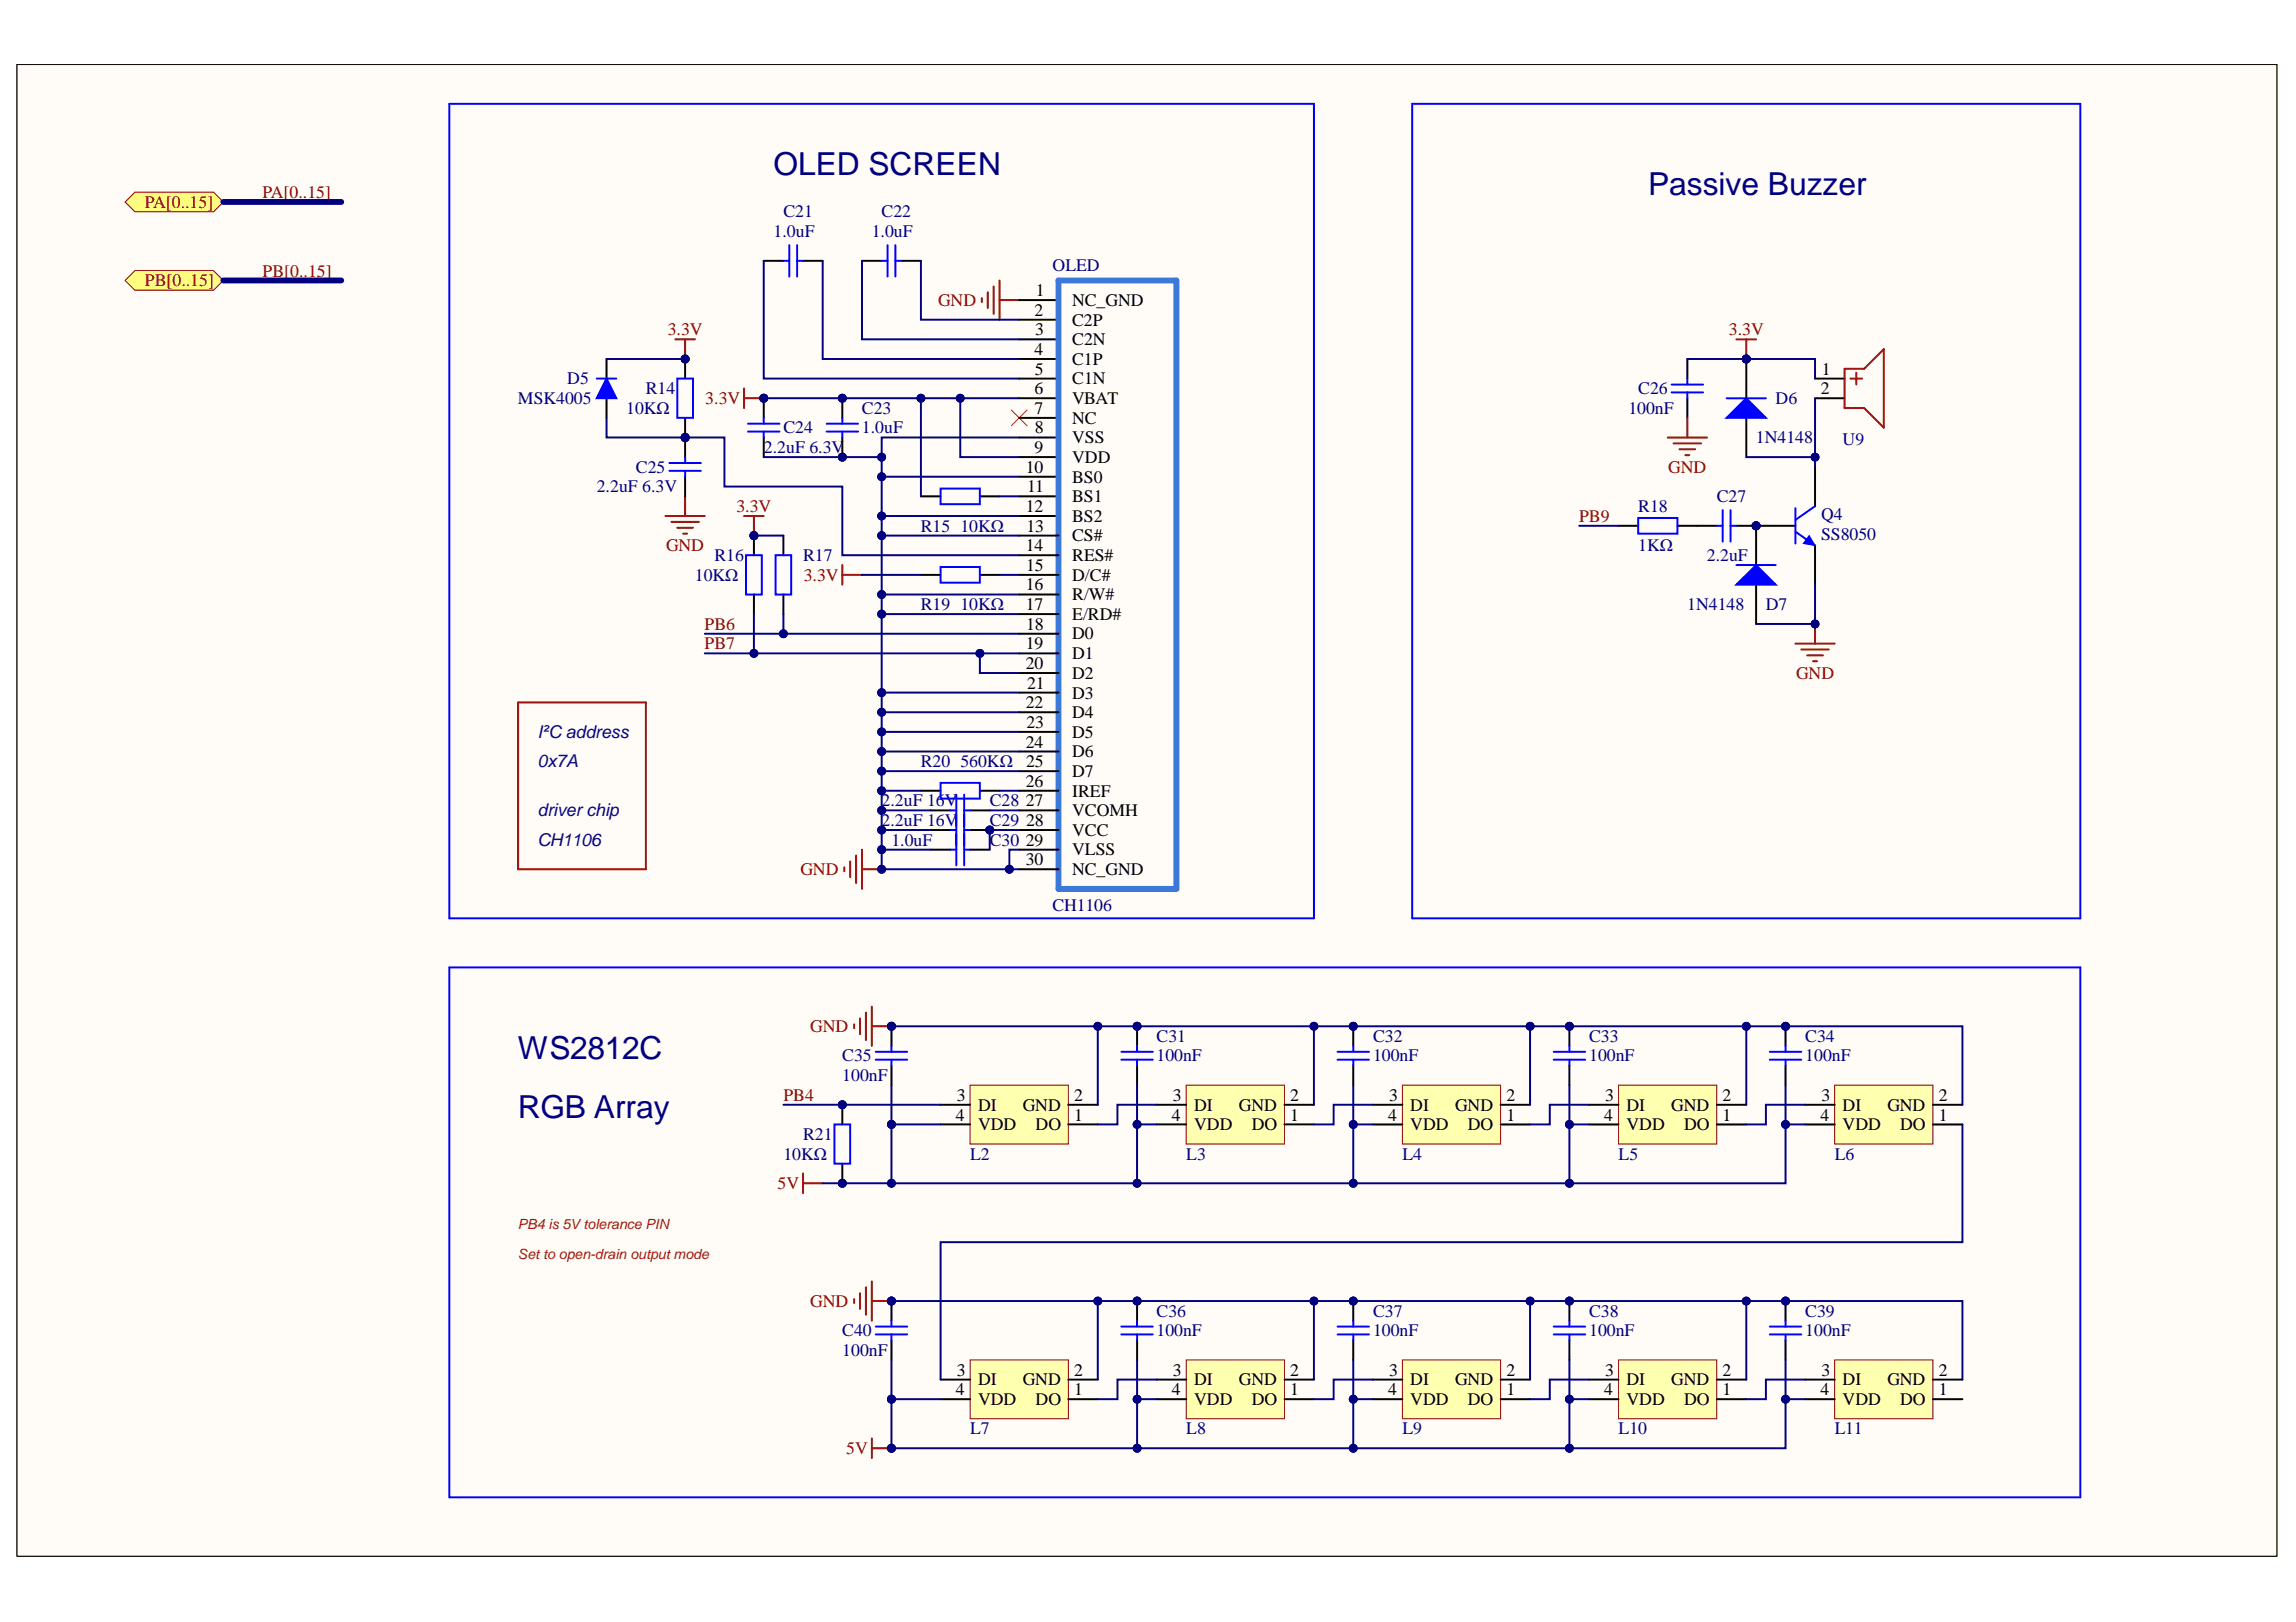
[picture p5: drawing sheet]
<svg xmlns="http://www.w3.org/2000/svg" width="297mm" height="210mm" viewBox="0 0 297 210" stroke-linecap="round" stroke-linejoin="round" font-family="sans-serif">
<defs><g id="words">
<g font-size="4.1" fill="#000080">
<text x="100.1" y="22.7">OLED SCREEN</text>
<text x="213.2" y="25.2">Passive Buzzer</text>
<text x="67" y="137">WS2812C</text>
<text x="67" y="144.6">RGB Array</text>
</g>
<g font-size="2.3" fill="#800000">
<text x="18.7" y="26.9">PA[0..15]</text>
<text x="34" y="25.6">PA[0..15]</text>
<text x="34" y="35.8">PB[0..15]</text>
<text x="18.7" y="37.1">PB[0..15]</text>
<text x="121.4" y="39.6">GND</text>
<text x="86.4" y="43.4">3.3V</text>
<text x="223.7" y="43.4">3.3V</text>
<text x="91.2" y="52.3">3.3V</text>
<text x="215.8" y="61.2">GND</text>
<text x="86.2" y="71.3">GND</text>
<text x="95.3" y="66.3">3.3V</text>
<text x="204.3" y="67.5">PB9</text>
<text x="104" y="75.1">3.3V</text>
<text x="91.2" y="81.5">PB6</text>
<text x="91.2" y="84">PB7</text>
<text x="232.4" y="87.8">GND</text>
<text x="103.6" y="113.2">GND</text>
<text x="104.8" y="133.6">GND</text>
<text x="101.4" y="142.5">PB4</text>
<text x="100.6" y="153.9">5V</text>
<text x="104.8" y="169.1">GND</text>
<text x="109.5" y="188.2">5V</text>
</g>
<g font-size="2.3" fill="#000080">
<text x="101.4" y="28.1">C21</text>
<text x="114.1" y="28.1">C22</text>
<text x="100.1" y="30.7">1.0uF</text>
<text x="112.8" y="30.7">1.0uF</text>
<text x="136.2" y="35">OLED</text>
<text x="67" y="52.3">MSK4005</text>
<text x="73.4" y="49.7">D5</text>
<text x="81" y="53.5">10KΩ</text>
<text x="83.5" y="51">R14</text>
<text x="111.5" y="53.5">C23</text>
<text x="210.7" y="53.5">100nF</text>
<text x="211.9" y="51">C26</text>
<text x="229.7" y="52.3">D6</text>
<text x="98.8" y="58.6">2.2uF 6.3V</text>
<text x="101.4" y="56.1">C24</text>
<text x="111.5" y="56.1">1.0uF</text>
<text x="227.2" y="57.4">1N4148</text>
<text x="238.4" y="57.6">U9</text>
<text x="77.2" y="63.7">2.2uF 6.3V</text>
<text x="82.3" y="61.2">C25</text>
<text x="222.1" y="65">C27</text>
<text x="119.1" y="68.8">R15</text>
<text x="124.2" y="68.8">10KΩ</text>
<text x="211.9" y="66.3">R18</text>
<text x="211.9" y="71.3">1KΩ</text>
<text x="235.6" y="67.3">Q4</text>
<text x="235.6" y="69.8">SS8050</text>
<text x="89.9" y="75.1">10KΩ</text>
<text x="92.4" y="72.6">R16</text>
<text x="103.9" y="72.6">R17</text>
<text x="220.8" y="72.6">2.2uF</text>
<text x="119.1" y="78.9">R19</text>
<text x="124.2" y="78.9">10KΩ</text>
<text x="218.3" y="78.9">1N4148</text>
<text x="228.4" y="78.9">D7</text>
<text x="119.1" y="99.3">R20</text>
<text x="124.2" y="99.3">560KΩ</text>
<text x="114.1" y="104.3">2.2uF 16V</text>
<text x="114.1" y="106.9">2.2uF 16V</text>
<text x="128.1" y="104.3">C28</text>
<text x="128.1" y="106.9">C29</text>
<text x="115.3" y="109.4">1.0uF</text>
<text x="128.1" y="109.4">C30</text>
<text x="136.2" y="117.8">CH1106</text>
<text x="109" y="137.4">C35</text>
<text x="149.6" y="134.8">C31</text>
<text x="149.6" y="137.4">100nF</text>
<text x="177.6" y="134.8">C32</text>
<text x="177.6" y="137.4">100nF</text>
<text x="205.6" y="134.8">C33</text>
<text x="205.6" y="137.4">100nF</text>
<text x="233.6" y="134.8">C34</text>
<text x="233.6" y="137.4">100nF</text>
<text x="109" y="139.9">100nF</text>
<text x="103.9" y="147.5">R21</text>
<text x="101.4" y="150.1">10KΩ</text>
<text x="125.5" y="150.1">L2</text>
<text x="153.5" y="150.1">L3</text>
<text x="181.4" y="150.1">L4</text>
<text x="209.4" y="150.1">L5</text>
<text x="237.4" y="150.1">L6</text>
<text x="109" y="172.9">C40</text>
<text x="149.6" y="170.4">C36</text>
<text x="149.6" y="172.9">100nF</text>
<text x="177.6" y="170.4">C37</text>
<text x="177.6" y="172.9">100nF</text>
<text x="205.6" y="170.4">C38</text>
<text x="205.6" y="172.9">100nF</text>
<text x="233.6" y="170.4">C39</text>
<text x="233.6" y="172.9">100nF</text>
<text x="109" y="175.5">100nF</text>
<text x="125.5" y="185.6">L7</text>
<text x="153.5" y="185.6">L8</text>
<text x="181.4" y="185.6">L9</text>
<text x="209.4" y="185.6">L10</text>
<text x="237.4" y="185.6">L11</text>
</g>
<g font-size="2.3">
<text x="133.8" y="40.9">2</text>
<text x="134" y="38.3">1</text>
<text x="138.7" y="39.6">NC_GND</text>
<text x="133.8" y="45.9">4</text>
<text x="133.9" y="43.4">3</text>
<text x="138.7" y="42.1">C2P</text>
<text x="138.7" y="44.7">C2N</text>
<text x="138.7" y="47.2">C1P</text>
<text x="133.8" y="51">6</text>
<text x="133.8" y="53.5">7</text>
<text x="133.9" y="48.5">5</text>
<text x="138.7" y="49.7">C1N</text>
<text x="138.7" y="52.3">VBAT</text>
<text x="235.5" y="51">2</text>
<text x="235.7" y="48.5">1</text>
<text x="133.8" y="58.6">9</text>
<text x="133.9" y="56.1">8</text>
<text x="138.7" y="54.8">NC</text>
<text x="138.7" y="57.4">VSS</text>
<text x="138.7" y="59.9">VDD</text>
<text x="132.7" y="61.2">10</text>
<text x="132.9" y="63.7">11</text>
<text x="138.7" y="62.5">BS0</text>
<text x="138.7" y="65">BS1</text>
<text x="132.7" y="66.3">12</text>
<text x="132.7" y="71.3">14</text>
<text x="132.8" y="68.8">13</text>
<text x="138.7" y="67.5">BS2</text>
<text x="138.7" y="70.1">CS#</text>
<text x="132.7" y="76.4">16</text>
<text x="132.7" y="73.9">15</text>
<text x="138.7" y="72.6">RES#</text>
<text x="138.7" y="75.1">D/C#</text>
<text x="138.7" y="77.7">R/W#</text>
<text x="132.7" y="78.9">17</text>
<text x="132.7" y="81.5">18</text>
<text x="138.7" y="80.2">E/RD#</text>
<text x="138.7" y="82.8">D0</text>
<text x="132.7" y="84">19</text>
<text x="132.7" y="86.6">20</text>
<text x="132.9" y="89.1">21</text>
<text x="138.7" y="85.3">D1</text>
<text x="138.7" y="87.8">D2</text>
<text x="132.7" y="91.7">22</text>
<text x="132.8" y="94.2">23</text>
<text x="138.7" y="90.4">D3</text>
<text x="138.7" y="92.9">D4</text>
<text x="138.7" y="95.5">D5</text>
<text x="132.7" y="96.7">24</text>
<text x="132.7" y="101.8">26</text>
<text x="132.7" y="99.3">25</text>
<text x="138.7" y="98">D6</text>
<text x="138.7" y="100.5">D7</text>
<text x="132.7" y="104.3">27</text>
<text x="132.7" y="106.9">28</text>
<text x="138.7" y="103.1">IREF</text>
<text x="138.7" y="105.6">VCOMH</text>
<text x="132.7" y="109.4">29</text>
<text x="132.7" y="112">30</text>
<text x="138.7" y="108.2">VCC</text>
<text x="138.7" y="110.7">VLSS</text>
<text x="138.7" y="113.2">NC_GND</text>
<text x="123.8" y="142.5">3</text>
<text x="126.5" y="143.7">DI</text>
<text x="132.3" y="143.7">GND</text>
<text x="139" y="142.5">2</text>
<text x="151.7" y="142.5">3</text>
<text x="154.5" y="143.7">DI</text>
<text x="160.3" y="143.7">GND</text>
<text x="166.9" y="142.5">2</text>
<text x="179.7" y="142.5">3</text>
<text x="182.5" y="143.7">DI</text>
<text x="188.3" y="143.7">GND</text>
<text x="194.9" y="142.5">2</text>
<text x="207.7" y="142.5">3</text>
<text x="210.4" y="143.7">DI</text>
<text x="216.2" y="143.7">GND</text>
<text x="222.9" y="142.5">2</text>
<text x="235.6" y="142.5">3</text>
<text x="238.4" y="143.7">DI</text>
<text x="244.2" y="143.7">GND</text>
<text x="250.8" y="142.5">2</text>
<text x="123.7" y="145">4</text>
<text x="126.5" y="146.3">VDD</text>
<text x="134" y="146.3">DO</text>
<text x="139" y="145">1</text>
<text x="151.6" y="145">4</text>
<text x="154.5" y="146.3">VDD</text>
<text x="161.9" y="146.3">DO</text>
<text x="166.9" y="145">1</text>
<text x="179.6" y="145">4</text>
<text x="182.5" y="146.3">VDD</text>
<text x="189.9" y="146.3">DO</text>
<text x="194.9" y="145">1</text>
<text x="207.5" y="145">4</text>
<text x="210.4" y="146.3">VDD</text>
<text x="217.9" y="146.3">DO</text>
<text x="222.9" y="145">1</text>
<text x="235.5" y="145">4</text>
<text x="238.4" y="146.3">VDD</text>
<text x="245.8" y="146.3">DO</text>
<text x="250.8" y="145">1</text>
<text x="123.8" y="178">3</text>
<text x="126.5" y="179.3">DI</text>
<text x="132.3" y="179.3">GND</text>
<text x="139" y="178">2</text>
<text x="151.7" y="178">3</text>
<text x="154.5" y="179.3">DI</text>
<text x="160.3" y="179.3">GND</text>
<text x="166.9" y="178">2</text>
<text x="179.7" y="178">3</text>
<text x="182.5" y="179.3">DI</text>
<text x="188.3" y="179.3">GND</text>
<text x="194.9" y="178">2</text>
<text x="207.7" y="178">3</text>
<text x="210.4" y="179.3">DI</text>
<text x="216.2" y="179.3">GND</text>
<text x="222.9" y="178">2</text>
<text x="235.6" y="178">3</text>
<text x="238.4" y="179.3">DI</text>
<text x="244.2" y="179.3">GND</text>
<text x="250.8" y="178">2</text>
<text x="123.7" y="180.6">4</text>
<text x="126.5" y="181.8">VDD</text>
<text x="134" y="181.8">DO</text>
<text x="139" y="180.6">1</text>
<text x="151.6" y="180.6">4</text>
<text x="154.5" y="181.8">VDD</text>
<text x="161.9" y="181.8">DO</text>
<text x="166.9" y="180.6">1</text>
<text x="179.6" y="180.6">4</text>
<text x="182.5" y="181.8">VDD</text>
<text x="189.9" y="181.8">DO</text>
<text x="194.9" y="180.6">1</text>
<text x="207.5" y="180.6">4</text>
<text x="210.4" y="181.8">VDD</text>
<text x="217.9" y="181.8">DO</text>
<text x="222.9" y="180.6">1</text>
<text x="235.5" y="180.6">4</text>
<text x="238.4" y="181.8">VDD</text>
<text x="245.8" y="181.8">DO</text>
<text x="250.8" y="180.6">1</text>
</g>
<g font-size="2.3" fill="#11037f">
<text x="69.5" y="95.5">I²C address</text>
<text x="69.5" y="99.3">0x7A</text>
<text x="69.5" y="105.6">driverchip</text>
<text x="69.5" y="109.5">CH1106</text>
</g>
<g font-size="1.8" fill="#f00">
<text x="67" y="159.1">PB4 is 5Vtolerance PIN</text>
<text x="67" y="162.9">Set to open-drain output mode</text>
</g>
</g></defs>
<path d="M2.2 8.4h292.4v193h-292.4z" fill-rule="evenodd" fill="#fffcf8"/>
<path d="M2.2 8.4h292.4v193h-292.4z" fill="none" stroke="#000" stroke-width=".13"/>
<path d="M2.2 8.4h292.4v193h-292.4z" fill-rule="evenodd" fill="#fffcf8"/>
<path d="M2.2 8.4h292.4v193h-292.4z" fill="none" stroke="#000" stroke-width=".13"/>
<path d="M16.2 26.1l1.3-1.2h10.1l1.3 1.2-1.3 1.3h-10.1z" fill-rule="evenodd" fill="#ffff80"/>
<path d="M16.2 26.1l1.3-1.2h10.1l1.3 1.2-1.3 1.3h-10.1z" fill="none" stroke="#800000" stroke-width=".13"/>
<path d="M16.2 36.3l1.3-1.3h10.1l1.3 1.3-1.3 1.3h-10.1z" fill-rule="evenodd" fill="#ffff80"/>
<path d="M16.2 36.3l1.3-1.3h10.1l1.3 1.3-1.3 1.3h-10.1z" fill="none" stroke="#800000" stroke-width=".13"/>
<path d="M127 38.6v.5M127.8 37.8v2.1M128.5 37.1v3.5M129.3 36.3v5.1M129.3 38.8h2.6M86.1 66.8h5.1M86.9 67.5h3.5M87.6 68.3h2.1M88.4 69.1h.5M88.6 64.2v2.6" fill="none" stroke="#800000" stroke-width=".25"/>
<path d="M120.4 104.9h2.6M125.5 104.9h2.5" fill="none" stroke="#000" stroke-width=".25"/>
<path d="M123 104.9h.7M123.7 102.8v4.1M124.7 102.8v4.1M124.7 104.9h.8" fill="none" stroke="#00f" stroke-width=".25"/>
<circle cx="128" cy="107.4" r=".51" fill="#000080"/>
<circle cx="128" cy="107.4" r=".51" fill="none" stroke="#000080" stroke-width=".13"/>
<path d="M125.5 107.4h2.5" fill="none" stroke="#000" stroke-width=".25"/>
<circle cx="128" cy="107.4" r=".51" fill="#000080"/>
<circle cx="128" cy="107.4" r=".51" fill="none" stroke="#000080" stroke-width=".13"/>
<g fill="none" stroke="#000" stroke-width=".25">
<path d="M131.9 38.8h5M78.5 46.5v2.5M78.5 51.5v2.6M131.9 41.4h5M131.9 43.9h5M131.9 46.5h5M131.9 49h5M131.9 51.5h5M131.9 54.1h5M131.9 56.6h5M131.9 59.2h5M131.9 61.7h5"/>
<path d="M131.9 64.2h5M131.9 66.8h5M131.9 69.3h5M131.9 71.9h5M131.9 74.4h5M131.9 76.9h5M131.9 79.5h5M131.9 82h5M131.9 84.6h5M131.9 87.1h5M131.9 89.6h5M131.9 92.2h5"/>
<path d="M131.9 94.7h5M131.9 97.3h5M131.9 99.8h5M120.4 107.4h2.6M131.9 107.4h5M131.9 102.3h5M131.9 104.9h5M131.9 110h5M131.9 112.5h5"/>
</g>
<path d="M123 107.4h.7M123.7 105.4v4M124.7 105.4v4M124.7 107.4h.8" fill="none" stroke="#00f" stroke-width=".25"/>
<path d="M130.8 53.1l2.1 2M132.9 53.1l-2.1 2" fill="none" stroke="#f00" stroke-width=".13"/>
<path d="M136.9 36.3h15.3v78.7h-15.3z" fill="none" stroke="#3c78d8" stroke-width=".76"/>
<path d="M78.5 49l1.2 2.5h-2.5z" fill="#00f"/>
<path d="M77.2 49h2.5M78.5 49l1.2 2.5h-2.5zM121.7 63.2h5.1v2h-5.1zM121.7 73.4h5.1v2h-5.1z" fill="none" stroke="#00f" stroke-width=".25"/>
<path d="M119.1 64.2h2.6M119.1 74.4h2.6M126.8 64.2h2.5M126.8 74.4h2.5" fill="none" stroke="#000" stroke-width=".25"/>
<circle cx="97.5" cy="69.3" r=".51" fill="#000080"/>
<circle cx="97.5" cy="69.3" r=".51" fill="none" stroke="#000080" stroke-width=".13"/>
<path d="M97.5 69.3v2.6" fill="none" stroke="#000" stroke-width=".25"/>
<circle cx="97.5" cy="69.3" r=".51" fill="#000080"/>
<circle cx="97.5" cy="69.3" r=".51" fill="none" stroke="#000080" stroke-width=".13"/>
<path d="M97.5 76.9v2.6M101.3 69.3v2.6M101.3 76.9v2.6" fill="none" stroke="#000" stroke-width=".25"/>
<path d="M96.5 71.9h2.1v5h-2.1zM100.3 71.9h2.1v5h-2.1z" fill="none" stroke="#00f" stroke-width=".25"/>
<circle cx="88.6" cy="46.5" r=".51" fill="#000080"/>
<circle cx="88.6" cy="46.5" r=".51" fill="none" stroke="#000080" stroke-width=".13"/>
<circle cx="88.6" cy="56.6" r=".51" fill="#000080"/>
<circle cx="88.6" cy="56.6" r=".51" fill="none" stroke="#000080" stroke-width=".13"/>
<path d="M88.6 46.5v2.5" fill="none" stroke="#000" stroke-width=".25"/>
<circle cx="88.6" cy="46.5" r=".51" fill="#000080"/>
<circle cx="88.6" cy="46.5" r=".51" fill="none" stroke="#000080" stroke-width=".13"/>
<path d="M88.6 54.1v2.5" fill="none" stroke="#000" stroke-width=".25"/>
<circle cx="88.6" cy="56.6" r=".51" fill="#000080"/>
<circle cx="88.6" cy="56.6" r=".51" fill="none" stroke="#000080" stroke-width=".13"/>
<path d="M101.3 33.8h.8M102.1 31.7v4.1M103.1 31.7v4.1M103.1 33.8h.8M114.1 33.8h.7M114.8 31.7v4.1M115.8 33.8h.8M115.8 31.7v4.1M87.6 49h2.1v5.1h-2.1zM121.7 101.3h5.1v2h-5.1z" fill="none" stroke="#00f" stroke-width=".25"/>
<path d="M98.8 33.8h2.5M103.9 33.8h2.5M111.5 33.8h2.6M116.6 33.8h2.5M119.1 102.3h2.6M126.8 102.3h2.5" fill="none" stroke="#000" stroke-width=".25"/>
<circle cx="109" cy="59.2" r=".51" fill="#000080"/>
<circle cx="109" cy="59.2" r=".51" fill="none" stroke="#000080" stroke-width=".13"/>
<circle cx="109" cy="51.5" r=".51" fill="#000080"/>
<circle cx="109" cy="51.5" r=".51" fill="none" stroke="#000080" stroke-width=".13"/>
<path d="M109 56.6v2.6" fill="none" stroke="#000" stroke-width=".25"/>
<circle cx="109" cy="59.2" r=".51" fill="#000080"/>
<circle cx="109" cy="59.2" r=".51" fill="none" stroke="#000080" stroke-width=".13"/>
<path d="M109 51.5v2.6" fill="none" stroke="#000" stroke-width=".25"/>
<circle cx="109" cy="51.5" r=".51" fill="#000080"/>
<circle cx="109" cy="51.5" r=".51" fill="none" stroke="#000080" stroke-width=".13"/>
<path d="M106.9 54.8h4.1M106.9 55.9h4.1M109 54.1v.7M109 55.9v.7M123 110h.7M123.7 107.9v4.1M124.7 107.9v4.1M124.7 110h.8" fill="none" stroke="#00f" stroke-width=".25"/>
<path d="M120.4 110h2.6M125.5 110h2.5" fill="none" stroke="#000" stroke-width=".25"/>
<circle cx="88.6" cy="56.6" r=".51" fill="#000080"/>
<circle cx="88.6" cy="56.6" r=".51" fill="none" stroke="#000080" stroke-width=".13"/>
<path d="M88.6 56.6v2.6M88.6 61.7v2.5" fill="none" stroke="#000" stroke-width=".25"/>
<circle cx="88.6" cy="56.6" r=".51" fill="#000080"/>
<circle cx="88.6" cy="56.6" r=".51" fill="none" stroke="#000080" stroke-width=".13"/>
<path d="M86.6 59.9h4.1M88.6 59.2v.7M86.6 60.9h4.1M88.6 60.9v.8" fill="none" stroke="#00f" stroke-width=".25"/>
<circle cx="98.8" cy="51.5" r=".51" fill="#000080"/>
<circle cx="98.8" cy="51.5" r=".51" fill="none" stroke="#000080" stroke-width=".13"/>
<path d="M98.8 51.5v2.6M98.8 56.6v2.6" fill="none" stroke="#000" stroke-width=".25"/>
<circle cx="98.8" cy="51.5" r=".51" fill="#000080"/>
<circle cx="98.8" cy="51.5" r=".51" fill="none" stroke="#000080" stroke-width=".13"/>
<path d="M96.8 54.8h4M96.8 55.9h4M98.8 54.1v.7M98.8 55.9v.7" fill="none" stroke="#00f" stroke-width=".25"/>
<path d="M96.3 50.3v2.5M96.3 51.5h2.5" fill="none" stroke="#800000" stroke-width=".25"/>
<circle cx="98.8" cy="51.5" r=".51" fill="#000080"/>
<circle cx="98.8" cy="51.5" r=".51" fill="none" stroke="#000080" stroke-width=".13"/>
<path d="M87.4 43.9h2.5M88.6 43.9v2.6" fill="none" stroke="#800000" stroke-width=".25"/>
<circle cx="88.6" cy="46.5" r=".51" fill="#000080"/>
<circle cx="88.6" cy="46.5" r=".51" fill="none" stroke="#000080" stroke-width=".13"/>
<path d="M96.3 66.8h2.5M97.5 66.8v2.5" fill="none" stroke="#800000" stroke-width=".25"/>
<circle cx="97.5" cy="69.3" r=".51" fill="#000080"/>
<circle cx="97.5" cy="69.3" r=".51" fill="none" stroke="#000080" stroke-width=".13"/>
<path d="M224.6 43.9h2.6M225.9 43.9v2.6M109 73.1v2.6M109 74.4h2.5" fill="none" stroke="#800000" stroke-width=".25"/>
<path d="M234.8 49h3.8M234.8 51.5h3.8" fill="none" stroke="#000" stroke-width=".25"/>
<path d="M238.6 47.7h2.6l2.5-2.5v10.1l-2.5-2.5h-2.6zM239.4 49h1.5M240.2 48.2v1.6" fill="none" stroke="#980000" stroke-width=".25"/>
<circle cx="225.9" cy="46.5" r=".51" fill="#000080"/>
<circle cx="225.9" cy="46.5" r=".51" fill="none" stroke="#000080" stroke-width=".13"/>
<circle cx="225.9" cy="46.5" r=".51" fill="#000080"/>
<circle cx="225.9" cy="46.5" r=".51" fill="none" stroke="#000080" stroke-width=".13"/>
<path d="M225.9 46.5v5M225.9 54.1v5.1" fill="none" stroke="#000" stroke-width=".25"/>
<circle cx="225.9" cy="46.5" r=".51" fill="#000080"/>
<circle cx="225.9" cy="46.5" r=".51" fill="none" stroke="#000080" stroke-width=".13"/>
<path d="M223.4 54.1l2.5-2.6 2.6 2.6z" fill="#00f"/>
<path d="M223.4 54.1l2.5-2.6 2.6 2.6zM223.4 51.5h5.1" fill="none" stroke="#00f" stroke-width=".25"/>
<circle cx="227.2" cy="68" r=".51" fill="#000080"/>
<circle cx="227.2" cy="68" r=".51" fill="none" stroke="#000080" stroke-width=".13"/>
<path d="M227.2 68h5.1M234.8 60.4v5.1" fill="none" stroke="#000" stroke-width=".25"/>
<circle cx="227.2" cy="68" r=".51" fill="#000080"/>
<circle cx="227.2" cy="68" r=".51" fill="none" stroke="#000080" stroke-width=".13"/>
<path d="M234.8 70.6v5.1" fill="none" stroke="#000" stroke-width=".25"/>
<path d="M232.3 68.8l2.5 1.8M232.3 65.8v4.5M234.8 65.5l-2.5 1.8" fill="none" stroke="#00f" stroke-width=".25"/>
<path d="M234.1 69.3l.7 1.3-1.5-.3z" fill="#00f"/>
<path d="M234.1 69.3l.7 1.3-1.5-.3z" fill="none" stroke="#00f" stroke-width=".13"/>
<path d="M232.3 83.3h5.1M233 84.1h3.6M233.8 84.8h2M234.6 85.6h.5M234.8 80.7v2.6" fill="none" stroke="#800000" stroke-width=".25"/>
<circle cx="234.8" cy="80.7" r=".51" fill="#000080"/>
<circle cx="234.8" cy="80.7" r=".51" fill="none" stroke="#000080" stroke-width=".13"/>
<circle cx="227.2" cy="68" r=".51" fill="#000080"/>
<circle cx="227.2" cy="68" r=".51" fill="none" stroke="#000080" stroke-width=".13"/>
<path d="M227.2 68v5.1M227.2 75.7v5" fill="none" stroke="#000" stroke-width=".25"/>
<circle cx="227.2" cy="68" r=".51" fill="#000080"/>
<circle cx="227.2" cy="68" r=".51" fill="none" stroke="#000080" stroke-width=".13"/>
<path d="M224.6 75.7l2.6-2.6 2.5 2.6z" fill="#00f"/>
<path d="M224.6 75.7l2.6-2.6 2.5 2.6zM224.6 73.1h5.1" fill="none" stroke="#00f" stroke-width=".25"/>
<circle cx="227.2" cy="68" r=".51" fill="#000080"/>
<circle cx="227.2" cy="68" r=".51" fill="none" stroke="#000080" stroke-width=".13"/>
<path d="M219.6 68h2.5M224.6 68h2.6" fill="none" stroke="#000" stroke-width=".25"/>
<circle cx="227.2" cy="68" r=".51" fill="#000080"/>
<circle cx="227.2" cy="68" r=".51" fill="none" stroke="#000080" stroke-width=".13"/>
<path d="M58.1 13.4h111.9v105.4h-111.9zM182.7 13.4h86.4v105.4h-86.4zM216.3 49.8h4M216.3 50.8h4M218.3 49v.8M218.3 50.8v.7M211.9 67h5.1v2.1h-5.1zM222.1 68h.8M222.9 66v4.1M223.9 66v4.1M223.9 68h.7" fill="none" stroke="#00f" stroke-width=".25"/>
<path d="M218.3 46.5v2.5M218.3 51.5v2.6M209.4 68h2.5M217 68h2.6" fill="none" stroke="#000" stroke-width=".25"/>
<path d="M215.7 56.6h5.1M216.5 57.4h3.6M217.3 58.1h2M218 58.9h.6M218.3 54.1v2.5" fill="none" stroke="#800000" stroke-width=".25"/>
<path d="M125.5 140.4h12.7v7.6h-12.7z" fill-rule="evenodd" fill="#ffffb0"/>
<path d="M125.5 140.4h12.7v7.6h-12.7z" fill="none" stroke="#800000" stroke-width=".13"/>
<path d="M121.7 143h3.8M121.7 145.5h3.8M138.2 143h3.8M138.2 145.5h3.8" fill="none" stroke="#000" stroke-width=".25"/>
<path d="M153.5 140.4h12.7v7.6h-12.7z" fill-rule="evenodd" fill="#ffffb0"/>
<path d="M153.5 140.4h12.7v7.6h-12.7z" fill="none" stroke="#800000" stroke-width=".13"/>
<path d="M149.6 143h3.9M149.6 145.5h3.9M166.2 143h3.8M166.2 145.5h3.8" fill="none" stroke="#000" stroke-width=".25"/>
<path d="M181.4 140.4h12.7v7.6h-12.7z" fill-rule="evenodd" fill="#ffffb0"/>
<path d="M181.4 140.4h12.7v7.6h-12.7z" fill="none" stroke="#800000" stroke-width=".13"/>
<path d="M177.6 143h3.8M177.6 145.5h3.8M194.1 143h3.8M194.1 145.5h3.8" fill="none" stroke="#000" stroke-width=".25"/>
<path d="M110.5 132.6v.5M111.3 131.8v2M112 131v3.6M112.8 130.3v5M112.8 132.8h2.5" fill="none" stroke="#800000" stroke-width=".25"/>
<circle cx="115.3" cy="132.8" r=".51" fill="#000080"/>
<circle cx="115.3" cy="132.8" r=".51" fill="none" stroke="#000080" stroke-width=".13"/>
<circle cx="115.3" cy="132.8" r=".51" fill="#000080"/>
<circle cx="115.3" cy="132.8" r=".51" fill="none" stroke="#000080" stroke-width=".13"/>
<path d="M115.3 132.8v2.5M115.3 137.9v2.5" fill="none" stroke="#000" stroke-width=".25"/>
<circle cx="115.3" cy="132.8" r=".51" fill="#000080"/>
<circle cx="115.3" cy="132.8" r=".51" fill="none" stroke="#000080" stroke-width=".13"/>
<path d="M113.3 136.1h4.1M113.3 137.1h4.1M115.3 135.3v.8M115.3 137.1v.8" fill="none" stroke="#00f" stroke-width=".25"/>
<circle cx="147.1" cy="132.8" r=".51" fill="#000080"/>
<circle cx="147.1" cy="132.8" r=".51" fill="none" stroke="#000080" stroke-width=".13"/>
<path d="M147.1 132.8v2.5M147.1 137.9v2.5" fill="none" stroke="#000" stroke-width=".25"/>
<circle cx="147.1" cy="132.8" r=".51" fill="#000080"/>
<circle cx="147.1" cy="132.8" r=".51" fill="none" stroke="#000080" stroke-width=".13"/>
<path d="M145.1 136.1h4M145.1 137.1h4M147.1 135.3v.8M147.1 137.1v.8" fill="none" stroke="#00f" stroke-width=".25"/>
<circle cx="175.1" cy="132.8" r=".51" fill="#000080"/>
<circle cx="175.1" cy="132.8" r=".51" fill="none" stroke="#000080" stroke-width=".13"/>
<path d="M175.1 132.8v2.5M175.1 137.9v2.5" fill="none" stroke="#000" stroke-width=".25"/>
<circle cx="175.1" cy="132.8" r=".51" fill="#000080"/>
<circle cx="175.1" cy="132.8" r=".51" fill="none" stroke="#000080" stroke-width=".13"/>
<path d="M173 136.1h4.1M173 137.1h4.1M175.1 135.3v.8M175.1 137.1v.8" fill="none" stroke="#00f" stroke-width=".25"/>
<path d="M209.4 140.4h12.7v7.6h-12.7z" fill-rule="evenodd" fill="#ffffb0"/>
<path d="M209.4 140.4h12.7v7.6h-12.7z" fill="none" stroke="#800000" stroke-width=".13"/>
<path d="M205.6 143h3.8M205.6 145.5h3.8M222.1 143h3.8M222.1 145.5h3.8" fill="none" stroke="#000" stroke-width=".25"/>
<circle cx="203" cy="132.8" r=".51" fill="#000080"/>
<circle cx="203" cy="132.8" r=".51" fill="none" stroke="#000080" stroke-width=".13"/>
<path d="M203 132.8v2.5M203 137.9v2.5" fill="none" stroke="#000" stroke-width=".25"/>
<circle cx="203" cy="132.8" r=".51" fill="#000080"/>
<circle cx="203" cy="132.8" r=".51" fill="none" stroke="#000080" stroke-width=".13"/>
<path d="M201 136.1h4.1M201 137.1h4.1M203 135.3v.8M203 137.1v.8" fill="none" stroke="#00f" stroke-width=".25"/>
<path d="M237.4 140.4h12.7v7.6h-12.7z" fill-rule="evenodd" fill="#ffffb0"/>
<path d="M237.4 140.4h12.7v7.6h-12.7z" fill="none" stroke="#800000" stroke-width=".13"/>
<path d="M233.5 143h3.9M233.5 145.5h3.9M250.1 143h3.8M250.1 145.5h3.8" fill="none" stroke="#000" stroke-width=".25"/>
<circle cx="231" cy="132.8" r=".51" fill="#000080"/>
<circle cx="231" cy="132.8" r=".51" fill="none" stroke="#000080" stroke-width=".13"/>
<path d="M231 132.8v2.5M231 137.9v2.5" fill="none" stroke="#000" stroke-width=".25"/>
<circle cx="231" cy="132.8" r=".51" fill="#000080"/>
<circle cx="231" cy="132.8" r=".51" fill="none" stroke="#000080" stroke-width=".13"/>
<path d="M58.1 125.2h211v68.6h-211zM229 136.1h4M229 137.1h4M231 135.3v.8M231 137.1v.8" fill="none" stroke="#00f" stroke-width=".25"/>
<path d="M125.5 176h12.7v7.6h-12.7z" fill-rule="evenodd" fill="#ffffb0"/>
<path d="M125.5 176h12.7v7.6h-12.7z" fill="none" stroke="#800000" stroke-width=".13"/>
<path d="M121.7 178.5h3.8M138.2 178.5h3.8M121.7 181.1h3.8M138.2 181.1h3.8" fill="none" stroke="#000" stroke-width=".25"/>
<path d="M153.5 176h12.7v7.6h-12.7z" fill-rule="evenodd" fill="#ffffb0"/>
<path d="M153.5 176h12.7v7.6h-12.7z" fill="none" stroke="#800000" stroke-width=".13"/>
<path d="M149.6 178.5h3.9M166.2 178.5h3.8M149.6 181.1h3.9M166.2 181.1h3.8" fill="none" stroke="#000" stroke-width=".25"/>
<path d="M181.4 176h12.7v7.6h-12.7z" fill-rule="evenodd" fill="#ffffb0"/>
<path d="M181.4 176h12.7v7.6h-12.7z" fill="none" stroke="#800000" stroke-width=".13"/>
<path d="M177.6 178.5h3.8M194.1 178.5h3.8M177.6 181.1h3.8M194.1 181.1h3.8" fill="none" stroke="#000" stroke-width=".25"/>
<path d="M110.5 168.1v.5M111.3 167.4v2M112 166.6v3.5M112.8 165.8v5.1M112.8 168.4h2.5" fill="none" stroke="#800000" stroke-width=".25"/>
<circle cx="115.3" cy="168.4" r=".51" fill="#000080"/>
<circle cx="115.3" cy="168.4" r=".51" fill="none" stroke="#000080" stroke-width=".13"/>
<path d="M112.8 186.2v2.5M112.8 187.4h2.5" fill="none" stroke="#800000" stroke-width=".25"/>
<circle cx="115.3" cy="187.4" r=".51" fill="#000080"/>
<circle cx="115.3" cy="187.4" r=".51" fill="none" stroke="#000080" stroke-width=".13"/>
<circle cx="115.3" cy="168.4" r=".51" fill="#000080"/>
<circle cx="115.3" cy="168.4" r=".51" fill="none" stroke="#000080" stroke-width=".13"/>
<path d="M115.3 168.4v2.5M115.3 173.5v2.5" fill="none" stroke="#000" stroke-width=".25"/>
<circle cx="115.3" cy="168.4" r=".51" fill="#000080"/>
<circle cx="115.3" cy="168.4" r=".51" fill="none" stroke="#000080" stroke-width=".13"/>
<path d="M113.3 171.7h4.1M113.3 172.7h4.1M115.3 170.9v.8M115.3 172.7v.8" fill="none" stroke="#00f" stroke-width=".25"/>
<circle cx="147.1" cy="168.4" r=".51" fill="#000080"/>
<circle cx="147.1" cy="168.4" r=".51" fill="none" stroke="#000080" stroke-width=".13"/>
<path d="M147.1 168.4v2.5M147.1 173.5v2.5" fill="none" stroke="#000" stroke-width=".25"/>
<circle cx="147.1" cy="168.4" r=".51" fill="#000080"/>
<circle cx="147.1" cy="168.4" r=".51" fill="none" stroke="#000080" stroke-width=".13"/>
<path d="M145.1 171.7h4M145.1 172.7h4M147.1 170.9v.8M147.1 172.7v.8" fill="none" stroke="#00f" stroke-width=".25"/>
<circle cx="175.1" cy="168.4" r=".51" fill="#000080"/>
<circle cx="175.1" cy="168.4" r=".51" fill="none" stroke="#000080" stroke-width=".13"/>
<path d="M175.1 168.4v2.5M175.1 173.5v2.5" fill="none" stroke="#000" stroke-width=".25"/>
<circle cx="175.1" cy="168.4" r=".51" fill="#000080"/>
<circle cx="175.1" cy="168.4" r=".51" fill="none" stroke="#000080" stroke-width=".13"/>
<path d="M173 171.7h4.1M173 172.7h4.1M175.1 170.9v.8M175.1 172.7v.8" fill="none" stroke="#00f" stroke-width=".25"/>
<path d="M209.4 176h12.7v7.6h-12.7z" fill-rule="evenodd" fill="#ffffb0"/>
<path d="M209.4 176h12.7v7.6h-12.7z" fill="none" stroke="#800000" stroke-width=".13"/>
<path d="M205.6 178.5h3.8M222.1 178.5h3.8M205.6 181.1h3.8M222.1 181.1h3.8" fill="none" stroke="#000" stroke-width=".25"/>
<circle cx="203" cy="168.4" r=".51" fill="#000080"/>
<circle cx="203" cy="168.4" r=".51" fill="none" stroke="#000080" stroke-width=".13"/>
<path d="M203 168.4v2.5M203 173.5v2.5" fill="none" stroke="#000" stroke-width=".25"/>
<circle cx="203" cy="168.4" r=".51" fill="#000080"/>
<circle cx="203" cy="168.4" r=".51" fill="none" stroke="#000080" stroke-width=".13"/>
<path d="M201 171.7h4.1M201 172.7h4.1M203 170.9v.8M203 172.7v.8" fill="none" stroke="#00f" stroke-width=".25"/>
<path d="M237.4 176h12.7v7.6h-12.7z" fill-rule="evenodd" fill="#ffffb0"/>
<path d="M237.4 176h12.7v7.6h-12.7z" fill="none" stroke="#800000" stroke-width=".13"/>
<path d="M233.5 178.5h3.9M250.1 178.5h3.8M233.5 181.1h3.9M250.1 181.1h3.8" fill="none" stroke="#000" stroke-width=".25"/>
<circle cx="231" cy="168.4" r=".51" fill="#000080"/>
<circle cx="231" cy="168.4" r=".51" fill="none" stroke="#000080" stroke-width=".13"/>
<path d="M231 168.4v2.5M231 173.5v2.5" fill="none" stroke="#000" stroke-width=".25"/>
<circle cx="231" cy="168.4" r=".51" fill="#000080"/>
<circle cx="231" cy="168.4" r=".51" fill="none" stroke="#000080" stroke-width=".13"/>
<path d="M229 171.7h4M229 172.7h4M231 170.9v.8M231 172.7v.8" fill="none" stroke="#00f" stroke-width=".25"/>
<circle cx="109" cy="143" r=".51" fill="#000080"/>
<circle cx="109" cy="143" r=".51" fill="none" stroke="#000080" stroke-width=".13"/>
<circle cx="109" cy="153.1" r=".51" fill="#000080"/>
<circle cx="109" cy="153.1" r=".51" fill="none" stroke="#000080" stroke-width=".13"/>
<path d="M109 143v2.5" fill="none" stroke="#000" stroke-width=".25"/>
<circle cx="109" cy="143" r=".51" fill="#000080"/>
<circle cx="109" cy="143" r=".51" fill="none" stroke="#000080" stroke-width=".13"/>
<path d="M109 150.6v2.5" fill="none" stroke="#000" stroke-width=".25"/>
<circle cx="109" cy="153.1" r=".51" fill="#000080"/>
<circle cx="109" cy="153.1" r=".51" fill="none" stroke="#000080" stroke-width=".13"/>
<path d="M108 145.5h2v5.1h-2z" fill="none" stroke="#00f" stroke-width=".25"/>
<path d="M109.2 112.2v.5M110 111.5v2M110.8 110.7v3.6M111.5 110v5M111.5 112.5h2.6M103.9 151.9v2.5M103.9 153.1h2.5" fill="none" stroke="#800000" stroke-width=".25"/>
<circle cx="114.1" cy="112.5" r=".51" fill="#000080"/>
<circle cx="114.1" cy="112.5" r=".51" fill="none" stroke="#000080" stroke-width=".13"/>
<path d="M98.8 33.8v15.2h33.1M106.4 33.8v12.7h25.5M111.5 33.8v10.1h20.4M119.1 33.8v7.6h12.8M131.9 56.6h-17.8v2.6h-15.3" fill="none" stroke="#000080" stroke-width=".25"/>
<circle cx="114.1" cy="59.2" r=".51" fill="#000080"/>
<circle cx="114.1" cy="59.2" r=".51" fill="none" stroke="#000080" stroke-width=".13"/>
<circle cx="109" cy="59.2" r=".51" fill="#000080"/>
<circle cx="109" cy="59.2" r=".51" fill="none" stroke="#000080" stroke-width=".13"/>
<path d="M124.2 51.5v7.7h7.7" fill="none" stroke="#000080" stroke-width=".25"/>
<circle cx="124.2" cy="51.5" r=".51" fill="#000080"/>
<circle cx="124.2" cy="51.5" r=".51" fill="none" stroke="#000080" stroke-width=".13"/>
<path d="M114.1 59.2v2.5h17.8" fill="none" stroke="#000080" stroke-width=".25"/>
<circle cx="114.1" cy="61.7" r=".51" fill="#000080"/>
<circle cx="114.1" cy="61.7" r=".51" fill="none" stroke="#000080" stroke-width=".13"/>
<circle cx="114.1" cy="59.2" r=".51" fill="#000080"/>
<circle cx="114.1" cy="59.2" r=".51" fill="none" stroke="#000080" stroke-width=".13"/>
<path d="M114.1 61.7v5.1h17.8" fill="none" stroke="#000080" stroke-width=".25"/>
<circle cx="114.1" cy="66.8" r=".51" fill="#000080"/>
<circle cx="114.1" cy="66.8" r=".51" fill="none" stroke="#000080" stroke-width=".13"/>
<circle cx="114.1" cy="61.7" r=".51" fill="#000080"/>
<circle cx="114.1" cy="61.7" r=".51" fill="none" stroke="#000080" stroke-width=".13"/>
<path d="M114.1 66.8v2.5h17.8M129.3 64.2h2.6" fill="none" stroke="#000080" stroke-width=".25"/>
<circle cx="114.1" cy="69.3" r=".51" fill="#000080"/>
<circle cx="114.1" cy="69.3" r=".51" fill="none" stroke="#000080" stroke-width=".13"/>
<circle cx="114.1" cy="66.8" r=".51" fill="#000080"/>
<circle cx="114.1" cy="66.8" r=".51" fill="none" stroke="#000080" stroke-width=".13"/>
<path d="M78.5 54.1v2.5h10.1" fill="none" stroke="#000080" stroke-width=".25"/>
<circle cx="88.6" cy="56.6" r=".51" fill="#000080"/>
<circle cx="88.6" cy="56.6" r=".51" fill="none" stroke="#000080" stroke-width=".13"/>
<path d="M78.5 46.5h10.1" fill="none" stroke="#000080" stroke-width=".25"/>
<circle cx="88.6" cy="46.5" r=".51" fill="#000080"/>
<circle cx="88.6" cy="46.5" r=".51" fill="none" stroke="#000080" stroke-width=".13"/>
<path d="M119.1 51.5v12.7M129.3 74.4h2.6" fill="none" stroke="#000080" stroke-width=".25"/>
<circle cx="119.1" cy="51.5" r=".51" fill="#000080"/>
<circle cx="119.1" cy="51.5" r=".51" fill="none" stroke="#000080" stroke-width=".13"/>
<path d="M114.1 69.3v7.6h17.8" fill="none" stroke="#000080" stroke-width=".25"/>
<circle cx="114.1" cy="76.9" r=".51" fill="#000080"/>
<circle cx="114.1" cy="76.9" r=".51" fill="none" stroke="#000080" stroke-width=".13"/>
<circle cx="114.1" cy="69.3" r=".51" fill="#000080"/>
<circle cx="114.1" cy="69.3" r=".51" fill="none" stroke="#000080" stroke-width=".13"/>
<path d="M114.1 76.9v2.6h17.8" fill="none" stroke="#000080" stroke-width=".25"/>
<circle cx="114.1" cy="79.5" r=".51" fill="#000080"/>
<circle cx="114.1" cy="79.5" r=".51" fill="none" stroke="#000080" stroke-width=".13"/>
<circle cx="114.1" cy="76.9" r=".51" fill="#000080"/>
<circle cx="114.1" cy="76.9" r=".51" fill="none" stroke="#000080" stroke-width=".13"/>
<path d="M126.8 84.6v2.5h5.1" fill="none" stroke="#000080" stroke-width=".25"/>
<circle cx="126.8" cy="84.6" r=".51" fill="#000080"/>
<circle cx="126.8" cy="84.6" r=".51" fill="none" stroke="#000080" stroke-width=".13"/>
<path d="M88.6 56.6h5.1v6.4h15.3v8.9h22.9" fill="none" stroke="#000080" stroke-width=".25"/>
<circle cx="88.6" cy="56.6" r=".51" fill="#000080"/>
<circle cx="88.6" cy="56.6" r=".51" fill="none" stroke="#000080" stroke-width=".13"/>
<path d="M97.5 79.5v5.1M111.5 74.4h7.6" fill="none" stroke="#000080" stroke-width=".25"/>
<circle cx="97.5" cy="84.6" r=".51" fill="#000080"/>
<circle cx="97.5" cy="84.6" r=".51" fill="none" stroke="#000080" stroke-width=".13"/>
<path d="M101.3 79.5v2.5" fill="none" stroke="#000080" stroke-width=".25"/>
<circle cx="101.3" cy="82" r=".51" fill="#000080"/>
<circle cx="101.3" cy="82" r=".51" fill="none" stroke="#000080" stroke-width=".13"/>
<path d="M97.5 69.3h3.8" fill="none" stroke="#000080" stroke-width=".25"/>
<circle cx="97.5" cy="69.3" r=".51" fill="#000080"/>
<circle cx="97.5" cy="69.3" r=".51" fill="none" stroke="#000080" stroke-width=".13"/>
<path d="M114.1 79.5v10.1h17.8" fill="none" stroke="#000080" stroke-width=".25"/>
<circle cx="114.1" cy="79.5" r=".51" fill="#000080"/>
<circle cx="114.1" cy="79.5" r=".51" fill="none" stroke="#000080" stroke-width=".13"/>
<circle cx="114.1" cy="89.6" r=".51" fill="#000080"/>
<circle cx="114.1" cy="89.6" r=".51" fill="none" stroke="#000080" stroke-width=".13"/>
<path d="M114.1 89.6v2.6h17.8" fill="none" stroke="#000080" stroke-width=".25"/>
<circle cx="114.1" cy="92.2" r=".51" fill="#000080"/>
<circle cx="114.1" cy="92.2" r=".51" fill="none" stroke="#000080" stroke-width=".13"/>
<circle cx="114.1" cy="89.6" r=".51" fill="#000080"/>
<circle cx="114.1" cy="89.6" r=".51" fill="none" stroke="#000080" stroke-width=".13"/>
<path d="M114.1 92.2v2.5h17.8" fill="none" stroke="#000080" stroke-width=".25"/>
<circle cx="114.1" cy="94.7" r=".51" fill="#000080"/>
<circle cx="114.1" cy="94.7" r=".51" fill="none" stroke="#000080" stroke-width=".13"/>
<circle cx="114.1" cy="92.2" r=".51" fill="#000080"/>
<circle cx="114.1" cy="92.2" r=".51" fill="none" stroke="#000080" stroke-width=".13"/>
<path d="M114.1 94.7v2.6h17.8" fill="none" stroke="#000080" stroke-width=".25"/>
<circle cx="114.1" cy="97.3" r=".51" fill="#000080"/>
<circle cx="114.1" cy="97.3" r=".51" fill="none" stroke="#000080" stroke-width=".13"/>
<circle cx="114.1" cy="94.7" r=".51" fill="#000080"/>
<circle cx="114.1" cy="94.7" r=".51" fill="none" stroke="#000080" stroke-width=".13"/>
<path d="M114.1 97.3v2.5h17.8" fill="none" stroke="#000080" stroke-width=".25"/>
<circle cx="114.1" cy="99.8" r=".51" fill="#000080"/>
<circle cx="114.1" cy="99.8" r=".51" fill="none" stroke="#000080" stroke-width=".13"/>
<circle cx="114.1" cy="97.3" r=".51" fill="#000080"/>
<circle cx="114.1" cy="97.3" r=".51" fill="none" stroke="#000080" stroke-width=".13"/>
<path d="M114.1 102.3h5M128 104.9h3.9M129.3 102.3h2.6" fill="none" stroke="#000080" stroke-width=".25"/>
<circle cx="114.1" cy="102.3" r=".51" fill="#000080"/>
<circle cx="114.1" cy="102.3" r=".51" fill="none" stroke="#000080" stroke-width=".13"/>
<path d="M131.9 107.4h-3.9v2.6" fill="none" stroke="#000080" stroke-width=".25"/>
<circle cx="128" cy="107.4" r=".51" fill="#000080"/>
<circle cx="128" cy="107.4" r=".51" fill="none" stroke="#000080" stroke-width=".13"/>
<path d="M114.1 104.9v2.5h6.3" fill="none" stroke="#000080" stroke-width=".25"/>
<circle cx="114.1" cy="107.4" r=".51" fill="#000080"/>
<circle cx="114.1" cy="107.4" r=".51" fill="none" stroke="#000080" stroke-width=".13"/>
<circle cx="114.1" cy="104.9" r=".51" fill="#000080"/>
<circle cx="114.1" cy="104.9" r=".51" fill="none" stroke="#000080" stroke-width=".13"/>
<path d="M114.1 107.4v2.6h6.3" fill="none" stroke="#000080" stroke-width=".25"/>
<circle cx="114.1" cy="110" r=".51" fill="#000080"/>
<circle cx="114.1" cy="110" r=".51" fill="none" stroke="#000080" stroke-width=".13"/>
<circle cx="114.1" cy="107.4" r=".51" fill="#000080"/>
<circle cx="114.1" cy="107.4" r=".51" fill="none" stroke="#000080" stroke-width=".13"/>
<path d="M131.9 110h-1.3v2.5" fill="none" stroke="#000080" stroke-width=".25"/>
<circle cx="130.6" cy="112.5" r=".51" fill="#000080"/>
<circle cx="130.6" cy="112.5" r=".51" fill="none" stroke="#000080" stroke-width=".13"/>
<path d="M234.8 51.5v7.7h-8.9" fill="none" stroke="#000080" stroke-width=".25"/>
<circle cx="234.8" cy="59.2" r=".51" fill="#000080"/>
<circle cx="234.8" cy="59.2" r=".51" fill="none" stroke="#000080" stroke-width=".13"/>
<path d="M234.8 75.7v5h-7.6" fill="none" stroke="#000080" stroke-width=".25"/>
<circle cx="234.8" cy="80.7" r=".51" fill="#000080"/>
<circle cx="234.8" cy="80.7" r=".51" fill="none" stroke="#000080" stroke-width=".13"/>
<path d="M225.9 46.5h8.9v2.5M204.3 68h5.1" fill="none" stroke="#000080" stroke-width=".25"/>
<circle cx="225.9" cy="46.5" r=".51" fill="#000080"/>
<circle cx="225.9" cy="46.5" r=".51" fill="none" stroke="#000080" stroke-width=".13"/>
<path d="M218.3 46.5h7.6" fill="none" stroke="#000080" stroke-width=".25"/>
<circle cx="225.9" cy="46.5" r=".51" fill="#000080"/>
<circle cx="225.9" cy="46.5" r=".51" fill="none" stroke="#000080" stroke-width=".13"/>
<path d="M234.8 59.2v1.2" fill="none" stroke="#000080" stroke-width=".25"/>
<circle cx="234.8" cy="59.2" r=".51" fill="#000080"/>
<circle cx="234.8" cy="59.2" r=".51" fill="none" stroke="#000080" stroke-width=".13"/>
<path d="M147.1 140.4v5.1h2.5" fill="none" stroke="#000080" stroke-width=".25"/>
<circle cx="147.1" cy="145.5" r=".51" fill="#000080"/>
<circle cx="147.1" cy="145.5" r=".51" fill="none" stroke="#000080" stroke-width=".13"/>
<path d="M142 132.8v10.2M149.6 143h-5v2.5h-2.6" fill="none" stroke="#000080" stroke-width=".25"/>
<circle cx="142" cy="132.8" r=".51" fill="#000080"/>
<circle cx="142" cy="132.8" r=".51" fill="none" stroke="#000080" stroke-width=".13"/>
<path d="M147.1 145.5v7.6" fill="none" stroke="#000080" stroke-width=".25"/>
<circle cx="147.1" cy="145.5" r=".51" fill="#000080"/>
<circle cx="147.1" cy="145.5" r=".51" fill="none" stroke="#000080" stroke-width=".13"/>
<circle cx="147.1" cy="153.1" r=".51" fill="#000080"/>
<circle cx="147.1" cy="153.1" r=".51" fill="none" stroke="#000080" stroke-width=".13"/>
<path d="M115.3 145.5h6.4" fill="none" stroke="#000080" stroke-width=".25"/>
<circle cx="115.3" cy="145.5" r=".51" fill="#000080"/>
<circle cx="115.3" cy="145.5" r=".51" fill="none" stroke="#000080" stroke-width=".13"/>
<path d="M115.3 140.4v5.1" fill="none" stroke="#000080" stroke-width=".25"/>
<circle cx="115.3" cy="145.5" r=".51" fill="#000080"/>
<circle cx="115.3" cy="145.5" r=".51" fill="none" stroke="#000080" stroke-width=".13"/>
<path d="M170 132.8v10.2" fill="none" stroke="#000080" stroke-width=".25"/>
<circle cx="170" cy="132.8" r=".51" fill="#000080"/>
<circle cx="170" cy="132.8" r=".51" fill="none" stroke="#000080" stroke-width=".13"/>
<path d="M197.9 132.8v10.2" fill="none" stroke="#000080" stroke-width=".25"/>
<circle cx="198" cy="132.8" r=".51" fill="#000080"/>
<circle cx="198" cy="132.8" r=".51" fill="none" stroke="#000080" stroke-width=".13"/>
<path d="M225.9 132.8v10.2" fill="none" stroke="#000080" stroke-width=".25"/>
<circle cx="225.9" cy="132.8" r=".51" fill="#000080"/>
<circle cx="225.9" cy="132.8" r=".51" fill="none" stroke="#000080" stroke-width=".13"/>
<path d="M175.1 145.5h2.5" fill="none" stroke="#000080" stroke-width=".25"/>
<circle cx="175.1" cy="145.5" r=".51" fill="#000080"/>
<circle cx="175.1" cy="145.5" r=".51" fill="none" stroke="#000080" stroke-width=".13"/>
<path d="M203 145.5h2.6" fill="none" stroke="#000080" stroke-width=".25"/>
<circle cx="203" cy="145.5" r=".51" fill="#000080"/>
<circle cx="203" cy="145.5" r=".51" fill="none" stroke="#000080" stroke-width=".13"/>
<path d="M231 145.5h2.5" fill="none" stroke="#000080" stroke-width=".25"/>
<circle cx="231" cy="145.5" r=".51" fill="#000080"/>
<circle cx="231" cy="145.5" r=".51" fill="none" stroke="#000080" stroke-width=".13"/>
<path d="M177.6 143h-5.1v2.5h-2.5M205.6 143h-5.1v2.5h-2.6M233.5 143h-5v2.5h-2.6M147.1 176v5.1h2.5" fill="none" stroke="#000080" stroke-width=".25"/>
<circle cx="147.1" cy="181.1" r=".51" fill="#000080"/>
<circle cx="147.1" cy="181.1" r=".51" fill="none" stroke="#000080" stroke-width=".13"/>
<path d="M142 168.4v10.1M149.6 178.5h-5v2.6h-2.6" fill="none" stroke="#000080" stroke-width=".25"/>
<circle cx="142" cy="168.4" r=".51" fill="#000080"/>
<circle cx="142" cy="168.4" r=".51" fill="none" stroke="#000080" stroke-width=".13"/>
<path d="M147.1 181.1v6.3" fill="none" stroke="#000080" stroke-width=".25"/>
<circle cx="147.1" cy="181.1" r=".51" fill="#000080"/>
<circle cx="147.1" cy="181.1" r=".51" fill="none" stroke="#000080" stroke-width=".13"/>
<circle cx="147.1" cy="187.4" r=".51" fill="#000080"/>
<circle cx="147.1" cy="187.4" r=".51" fill="none" stroke="#000080" stroke-width=".13"/>
<path d="M115.3 181.1h6.4" fill="none" stroke="#000080" stroke-width=".25"/>
<circle cx="115.3" cy="181.1" r=".51" fill="#000080"/>
<circle cx="115.3" cy="181.1" r=".51" fill="none" stroke="#000080" stroke-width=".13"/>
<path d="M115.3 181.1v6.3" fill="none" stroke="#000080" stroke-width=".25"/>
<circle cx="115.3" cy="181.1" r=".51" fill="#000080"/>
<circle cx="115.3" cy="181.1" r=".51" fill="none" stroke="#000080" stroke-width=".13"/>
<circle cx="115.3" cy="187.4" r=".51" fill="#000080"/>
<circle cx="115.3" cy="187.4" r=".51" fill="none" stroke="#000080" stroke-width=".13"/>
<path d="M115.3 176v5.1" fill="none" stroke="#000080" stroke-width=".25"/>
<circle cx="115.3" cy="181.1" r=".51" fill="#000080"/>
<circle cx="115.3" cy="181.1" r=".51" fill="none" stroke="#000080" stroke-width=".13"/>
<path d="M170 168.4v10.1" fill="none" stroke="#000080" stroke-width=".25"/>
<circle cx="170" cy="168.4" r=".51" fill="#000080"/>
<circle cx="170" cy="168.4" r=".51" fill="none" stroke="#000080" stroke-width=".13"/>
<path d="M197.9 168.4v10.1" fill="none" stroke="#000080" stroke-width=".25"/>
<circle cx="198" cy="168.4" r=".51" fill="#000080"/>
<circle cx="198" cy="168.4" r=".51" fill="none" stroke="#000080" stroke-width=".13"/>
<path d="M225.9 168.4v10.1" fill="none" stroke="#000080" stroke-width=".25"/>
<circle cx="225.9" cy="168.4" r=".51" fill="#000080"/>
<circle cx="225.9" cy="168.4" r=".51" fill="none" stroke="#000080" stroke-width=".13"/>
<path d="M175.1 181.1h2.5" fill="none" stroke="#000080" stroke-width=".25"/>
<circle cx="175.1" cy="181.1" r=".51" fill="#000080"/>
<circle cx="175.1" cy="181.1" r=".51" fill="none" stroke="#000080" stroke-width=".13"/>
<path d="M203 181.1h2.6" fill="none" stroke="#000080" stroke-width=".25"/>
<circle cx="203" cy="181.1" r=".51" fill="#000080"/>
<circle cx="203" cy="181.1" r=".51" fill="none" stroke="#000080" stroke-width=".13"/>
<path d="M231 181.1h2.5" fill="none" stroke="#000080" stroke-width=".25"/>
<circle cx="231" cy="181.1" r=".51" fill="#000080"/>
<circle cx="231" cy="181.1" r=".51" fill="none" stroke="#000080" stroke-width=".13"/>
<path d="M91.2 84.6h40.7M177.6 178.5h-5.1v2.6h-2.5M205.6 178.5h-5.1v2.6h-2.6M233.5 178.5h-5v2.6h-2.6" fill="none" stroke="#000080" stroke-width=".25"/>
<circle cx="97.5" cy="84.6" r=".51" fill="#000080"/>
<circle cx="97.5" cy="84.6" r=".51" fill="none" stroke="#000080" stroke-width=".13"/>
<circle cx="126.8" cy="84.6" r=".51" fill="#000080"/>
<circle cx="126.8" cy="84.6" r=".51" fill="none" stroke="#000080" stroke-width=".13"/>
<path d="M91.2 82h40.7" fill="none" stroke="#000080" stroke-width=".25"/>
<circle cx="101.3" cy="82" r=".51" fill="#000080"/>
<circle cx="101.3" cy="82" r=".51" fill="none" stroke="#000080" stroke-width=".13"/>
<path d="M98.8 51.5h33.1" fill="none" stroke="#000080" stroke-width=".25"/>
<circle cx="124.2" cy="51.5" r=".51" fill="#000080"/>
<circle cx="124.2" cy="51.5" r=".51" fill="none" stroke="#000080" stroke-width=".13"/>
<circle cx="119.1" cy="51.5" r=".51" fill="#000080"/>
<circle cx="119.1" cy="51.5" r=".51" fill="none" stroke="#000080" stroke-width=".13"/>
<circle cx="109" cy="51.5" r=".51" fill="#000080"/>
<circle cx="109" cy="51.5" r=".51" fill="none" stroke="#000080" stroke-width=".13"/>
<circle cx="98.8" cy="51.5" r=".51" fill="#000080"/>
<circle cx="98.8" cy="51.5" r=".51" fill="none" stroke="#000080" stroke-width=".13"/>
<path d="M114.1 110v2.5h17.8" fill="none" stroke="#000080" stroke-width=".25"/>
<circle cx="130.6" cy="112.5" r=".51" fill="#000080"/>
<circle cx="130.6" cy="112.5" r=".51" fill="none" stroke="#000080" stroke-width=".13"/>
<circle cx="114.1" cy="112.5" r=".51" fill="#000080"/>
<circle cx="114.1" cy="112.5" r=".51" fill="none" stroke="#000080" stroke-width=".13"/>
<circle cx="114.1" cy="110" r=".51" fill="#000080"/>
<circle cx="114.1" cy="110" r=".51" fill="none" stroke="#000080" stroke-width=".13"/>
<path d="M114.1 99.8v5.1h6.3" fill="none" stroke="#000080" stroke-width=".25"/>
<circle cx="114.1" cy="104.9" r=".51" fill="#000080"/>
<circle cx="114.1" cy="104.9" r=".51" fill="none" stroke="#000080" stroke-width=".13"/>
<circle cx="114.1" cy="102.3" r=".51" fill="#000080"/>
<circle cx="114.1" cy="102.3" r=".51" fill="none" stroke="#000080" stroke-width=".13"/>
<circle cx="114.1" cy="99.8" r=".51" fill="#000080"/>
<circle cx="114.1" cy="99.8" r=".51" fill="none" stroke="#000080" stroke-width=".13"/>
<path d="M106.4 153.1h8.9" fill="none" stroke="#000080" stroke-width=".25"/>
<circle cx="109" cy="153.1" r=".51" fill="#000080"/>
<circle cx="109" cy="153.1" r=".51" fill="none" stroke="#000080" stroke-width=".13"/>
<circle cx="115.3" cy="153.1" r=".51" fill="#000080"/>
<circle cx="115.3" cy="153.1" r=".51" fill="none" stroke="#000080" stroke-width=".13"/>
<path d="M101.3 143h20.4" fill="none" stroke="#000080" stroke-width=".25"/>
<circle cx="109" cy="143" r=".51" fill="#000080"/>
<circle cx="109" cy="143" r=".51" fill="none" stroke="#000080" stroke-width=".13"/>
<path d="M231 140.4v12.7h-115.7v-7.6M253.9 145.5v15.2h-132.2v17.8" fill="none" stroke="#000080" stroke-width=".25"/>
<circle cx="115.3" cy="145.5" r=".51" fill="#000080"/>
<circle cx="115.3" cy="145.5" r=".51" fill="none" stroke="#000080" stroke-width=".13"/>
<circle cx="115.3" cy="153.1" r=".51" fill="#000080"/>
<circle cx="115.3" cy="153.1" r=".51" fill="none" stroke="#000080" stroke-width=".13"/>
<circle cx="147.1" cy="153.1" r=".51" fill="#000080"/>
<circle cx="147.1" cy="153.1" r=".51" fill="none" stroke="#000080" stroke-width=".13"/>
<circle cx="175.1" cy="153.1" r=".51" fill="#000080"/>
<circle cx="175.1" cy="153.1" r=".51" fill="none" stroke="#000080" stroke-width=".13"/>
<circle cx="203" cy="153.1" r=".51" fill="#000080"/>
<circle cx="203" cy="153.1" r=".51" fill="none" stroke="#000080" stroke-width=".13"/>
<circle cx="231" cy="145.5" r=".51" fill="#000080"/>
<circle cx="231" cy="145.5" r=".51" fill="none" stroke="#000080" stroke-width=".13"/>
<path d="M115.3 132.8h138.6v10.2" fill="none" stroke="#000080" stroke-width=".25"/>
<circle cx="115.3" cy="132.8" r=".51" fill="#000080"/>
<circle cx="115.3" cy="132.8" r=".51" fill="none" stroke="#000080" stroke-width=".13"/>
<circle cx="142" cy="132.8" r=".51" fill="#000080"/>
<circle cx="142" cy="132.8" r=".51" fill="none" stroke="#000080" stroke-width=".13"/>
<circle cx="147.1" cy="132.8" r=".51" fill="#000080"/>
<circle cx="147.1" cy="132.8" r=".51" fill="none" stroke="#000080" stroke-width=".13"/>
<circle cx="170" cy="132.8" r=".51" fill="#000080"/>
<circle cx="170" cy="132.8" r=".51" fill="none" stroke="#000080" stroke-width=".13"/>
<circle cx="175.1" cy="132.8" r=".51" fill="#000080"/>
<circle cx="175.1" cy="132.8" r=".51" fill="none" stroke="#000080" stroke-width=".13"/>
<circle cx="198" cy="132.8" r=".51" fill="#000080"/>
<circle cx="198" cy="132.8" r=".51" fill="none" stroke="#000080" stroke-width=".13"/>
<circle cx="203" cy="132.8" r=".51" fill="#000080"/>
<circle cx="203" cy="132.8" r=".51" fill="none" stroke="#000080" stroke-width=".13"/>
<circle cx="225.9" cy="132.8" r=".51" fill="#000080"/>
<circle cx="225.9" cy="132.8" r=".51" fill="none" stroke="#000080" stroke-width=".13"/>
<circle cx="231" cy="132.8" r=".51" fill="#000080"/>
<circle cx="231" cy="132.8" r=".51" fill="none" stroke="#000080" stroke-width=".13"/>
<path d="M175.1 140.4v12.7" fill="none" stroke="#000080" stroke-width=".25"/>
<circle cx="175.1" cy="145.5" r=".51" fill="#000080"/>
<circle cx="175.1" cy="145.5" r=".51" fill="none" stroke="#000080" stroke-width=".13"/>
<circle cx="175.1" cy="153.1" r=".51" fill="#000080"/>
<circle cx="175.1" cy="153.1" r=".51" fill="none" stroke="#000080" stroke-width=".13"/>
<path d="M203 140.4v12.7" fill="none" stroke="#000080" stroke-width=".25"/>
<circle cx="203" cy="145.5" r=".51" fill="#000080"/>
<circle cx="203" cy="145.5" r=".51" fill="none" stroke="#000080" stroke-width=".13"/>
<circle cx="203" cy="153.1" r=".51" fill="#000080"/>
<circle cx="203" cy="153.1" r=".51" fill="none" stroke="#000080" stroke-width=".13"/>
<path d="M231 176v11.4h-115.7" fill="none" stroke="#000080" stroke-width=".25"/>
<circle cx="115.3" cy="187.4" r=".51" fill="#000080"/>
<circle cx="115.3" cy="187.4" r=".51" fill="none" stroke="#000080" stroke-width=".13"/>
<circle cx="147.1" cy="187.4" r=".51" fill="#000080"/>
<circle cx="147.1" cy="187.4" r=".51" fill="none" stroke="#000080" stroke-width=".13"/>
<circle cx="175.1" cy="187.4" r=".51" fill="#000080"/>
<circle cx="175.1" cy="187.4" r=".51" fill="none" stroke="#000080" stroke-width=".13"/>
<circle cx="203" cy="187.4" r=".51" fill="#000080"/>
<circle cx="203" cy="187.4" r=".51" fill="none" stroke="#000080" stroke-width=".13"/>
<circle cx="231" cy="181.1" r=".51" fill="#000080"/>
<circle cx="231" cy="181.1" r=".51" fill="none" stroke="#000080" stroke-width=".13"/>
<path d="M115.3 168.4h138.6v10.1" fill="none" stroke="#000080" stroke-width=".25"/>
<circle cx="115.3" cy="168.4" r=".51" fill="#000080"/>
<circle cx="115.3" cy="168.4" r=".51" fill="none" stroke="#000080" stroke-width=".13"/>
<circle cx="142" cy="168.4" r=".51" fill="#000080"/>
<circle cx="142" cy="168.4" r=".51" fill="none" stroke="#000080" stroke-width=".13"/>
<circle cx="147.1" cy="168.4" r=".51" fill="#000080"/>
<circle cx="147.1" cy="168.4" r=".51" fill="none" stroke="#000080" stroke-width=".13"/>
<circle cx="170" cy="168.4" r=".51" fill="#000080"/>
<circle cx="170" cy="168.4" r=".51" fill="none" stroke="#000080" stroke-width=".13"/>
<circle cx="175.1" cy="168.4" r=".51" fill="#000080"/>
<circle cx="175.1" cy="168.4" r=".51" fill="none" stroke="#000080" stroke-width=".13"/>
<circle cx="198" cy="168.4" r=".51" fill="#000080"/>
<circle cx="198" cy="168.4" r=".51" fill="none" stroke="#000080" stroke-width=".13"/>
<circle cx="203" cy="168.4" r=".51" fill="#000080"/>
<circle cx="203" cy="168.4" r=".51" fill="none" stroke="#000080" stroke-width=".13"/>
<circle cx="225.9" cy="168.4" r=".51" fill="#000080"/>
<circle cx="225.9" cy="168.4" r=".51" fill="none" stroke="#000080" stroke-width=".13"/>
<circle cx="231" cy="168.4" r=".51" fill="#000080"/>
<circle cx="231" cy="168.4" r=".51" fill="none" stroke="#000080" stroke-width=".13"/>
<path d="M175.1 176v11.4" fill="none" stroke="#000080" stroke-width=".25"/>
<circle cx="175.1" cy="181.1" r=".51" fill="#000080"/>
<circle cx="175.1" cy="181.1" r=".51" fill="none" stroke="#000080" stroke-width=".13"/>
<circle cx="175.1" cy="187.4" r=".51" fill="#000080"/>
<circle cx="175.1" cy="187.4" r=".51" fill="none" stroke="#000080" stroke-width=".13"/>
<path d="M203 176v11.4" fill="none" stroke="#000080" stroke-width=".25"/>
<circle cx="203" cy="181.1" r=".51" fill="#000080"/>
<circle cx="203" cy="181.1" r=".51" fill="none" stroke="#000080" stroke-width=".13"/>
<circle cx="203" cy="187.4" r=".51" fill="#000080"/>
<circle cx="203" cy="187.4" r=".51" fill="none" stroke="#000080" stroke-width=".13"/>
<path d="M28.9 26.1h15.2M28.9 36.3h15.2" fill="none" stroke="#000080" stroke-width=".76"/>
<path d="M67 90.9h16.6v21.6h-16.6z" fill="none" stroke="#980000" stroke-width=".25"/>
<use href="#words"/>
</svg>
